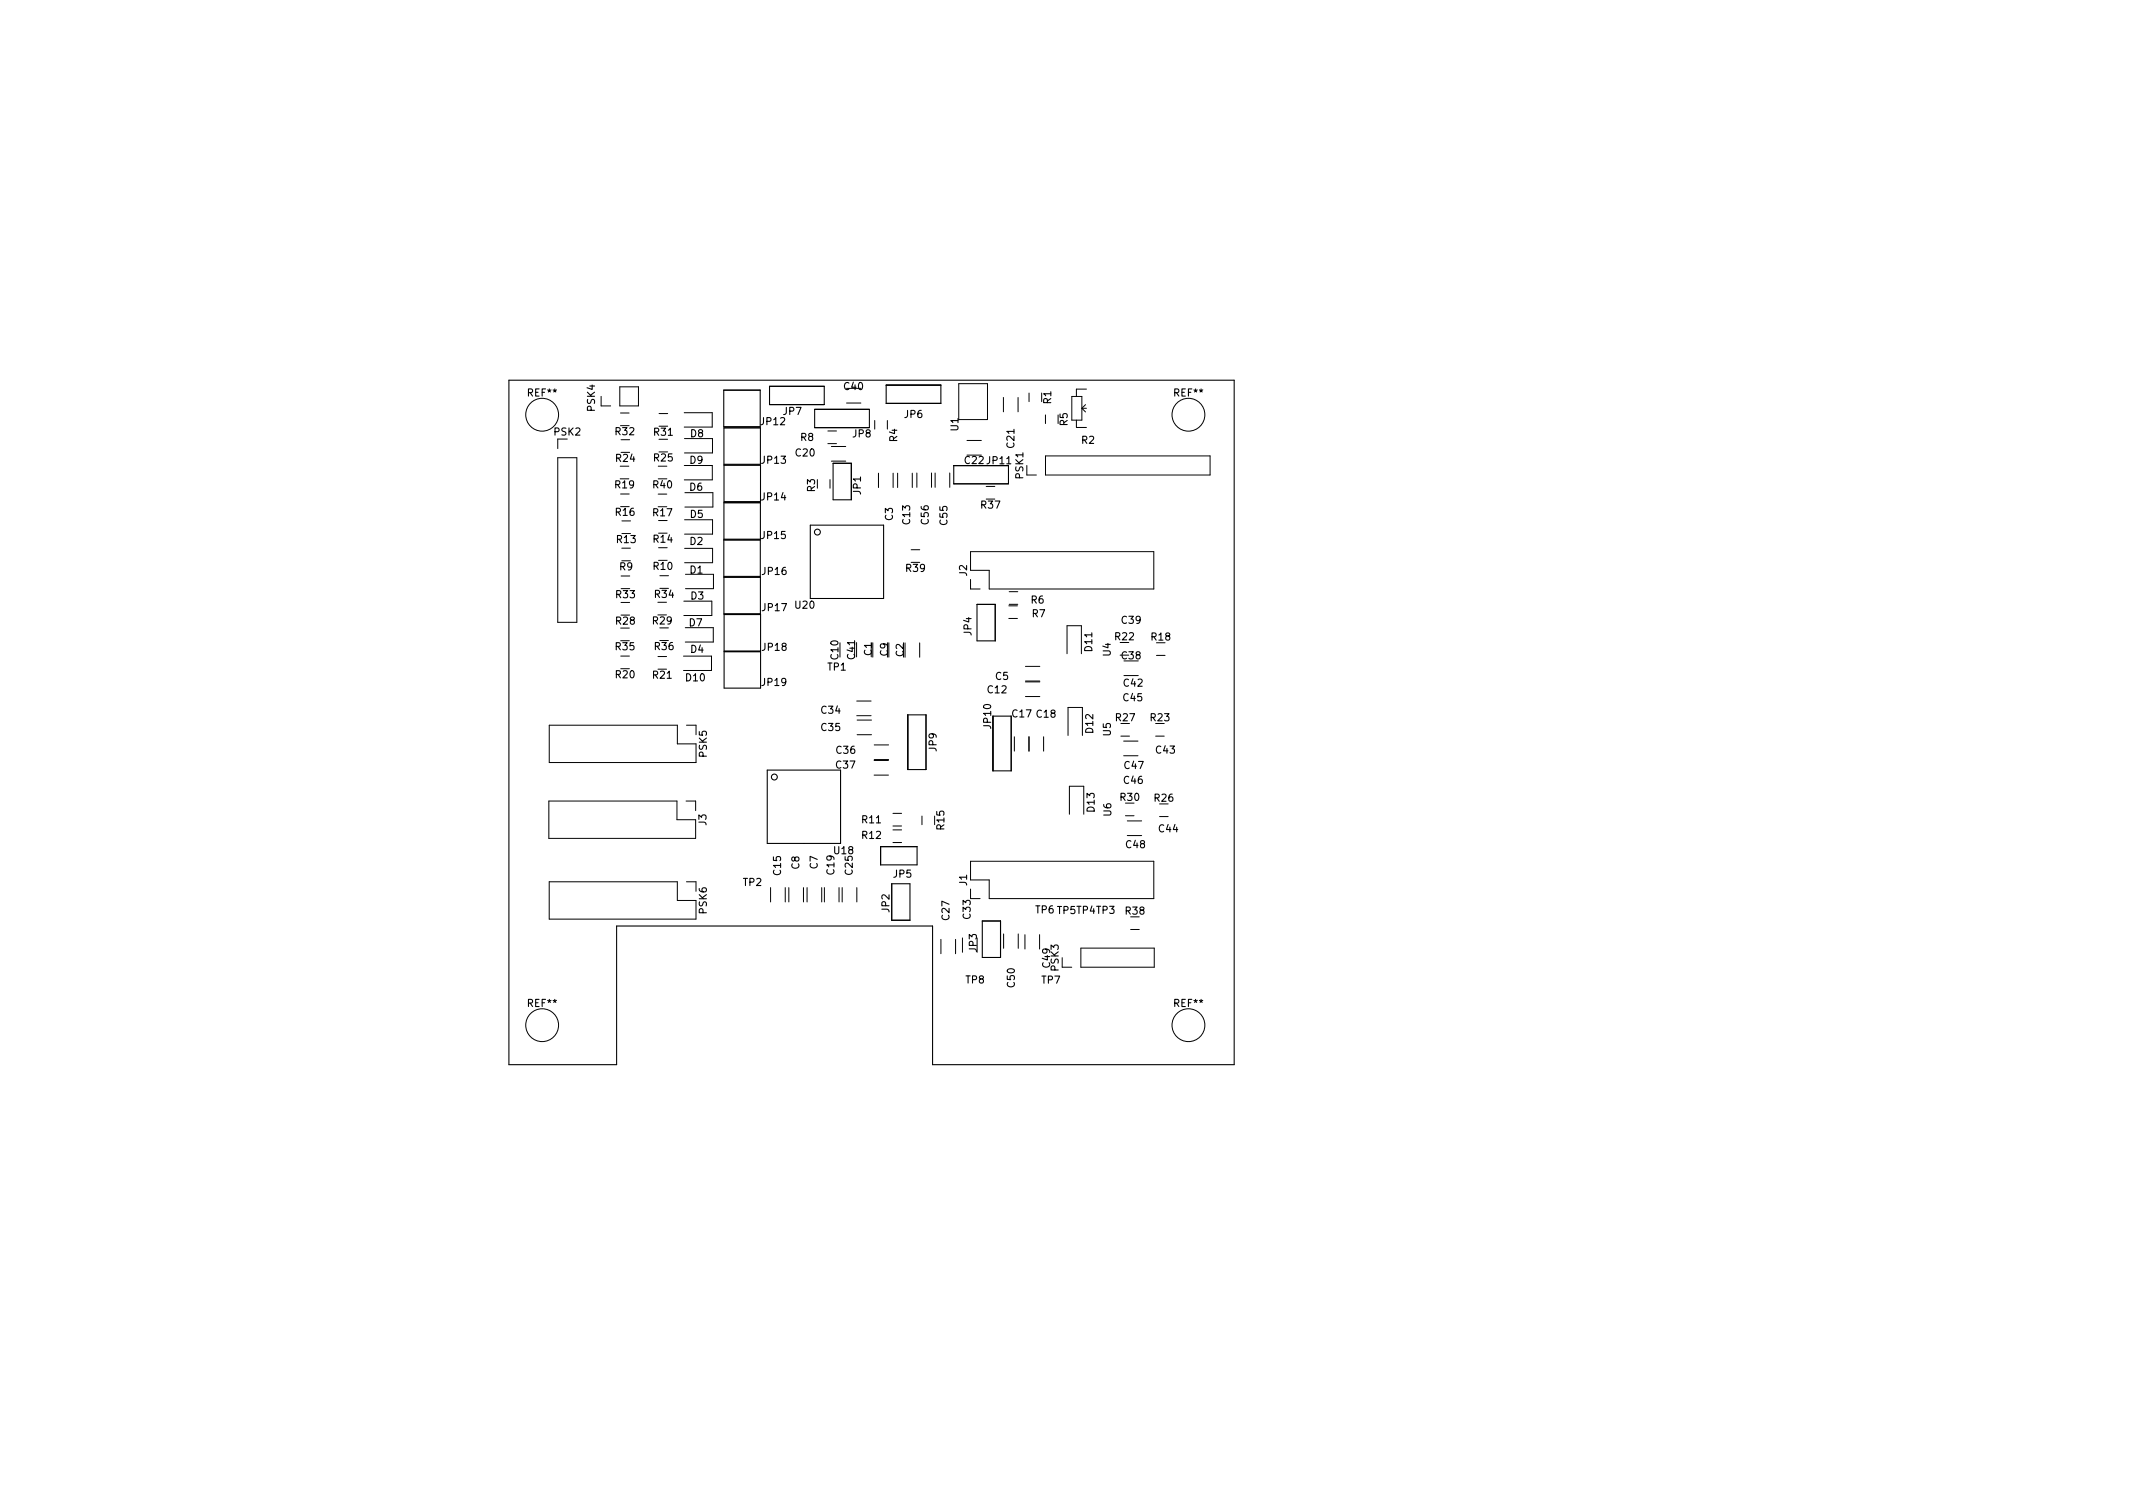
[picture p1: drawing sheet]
<svg xmlns="http://www.w3.org/2000/svg" width="297mm" height="210mm" viewBox="0 0 297 210" stroke-linecap="round" stroke-linejoin="round" font-family="sans-serif">
<defs><g id="words">
<g font-size="1.4">
<text x="73.6" y="55.2">REF**</text>
<text x="82.8" y="57.2" transform="rotate(-90 82.8 57.2)">PSK4</text>
<text x="106" y="59.2">JP12</text>
<text x="109.1" y="57.8">JP7</text>
<text x="117.6" y="54.3">C40</text>
<text x="126" y="58.2">JP6</text>
<text x="133.5" y="60" transform="rotate(-90 133.5 60)">U1</text>
<text x="146.4" y="56.2" transform="rotate(-90 146.4 56.2)">R1</text>
<text x="148.7" y="59.3" transform="rotate(-90 148.7 59.3)">R5</text>
<text x="163.6" y="55.2">REF**</text>
<text x="77.2" y="60.6">PSK2</text>
<text x="85.7" y="60.6">R32</text>
<text x="85.8" y="64.3">R24</text>
<text x="91.1" y="64.2">R25</text>
<text x="91.1" y="60.7">R31</text>
<text x="96.1" y="64.6">D9</text>
<text x="96.2" y="60.9">D8</text>
<text x="106.1" y="64.6">JP13</text>
<text x="110.8" y="63.5">C20</text>
<text x="111.5" y="61.4">R8</text>
<text x="118.8" y="60.9">JP8</text>
<text x="124.9" y="61.5" transform="rotate(-90 124.9 61.5)">R4</text>
<text x="134.4" y="64.6">C22 JP11</text>
<text x="141.3" y="62.3" transform="rotate(-90 141.3 62.3)">C21</text>
<text x="150.6" y="61.8">R2</text>
<text x="85.7" y="68">R19</text>
<text x="85.8" y="71.8">R16</text>
<text x="91" y="71.9">R17</text>
<text x="91" y="68">R40</text>
<text x="96.1" y="68.3">D6</text>
<text x="106.1" y="69.7">JP14</text>
<text x="113.5" y="68.5" transform="rotate(-90 113.5 68.5)">R3</text>
<text x="119.9" y="68.8" transform="rotate(-90 119.9 68.8)">JP1</text>
<text x="136.7" y="70.8">R37</text>
<text x="142.5" y="66.6" transform="rotate(-90 142.5 66.6)">PSK1</text>
<text x="85.9" y="75.6">R13</text>
<text x="91" y="75.6">R14</text>
<text x="96.1" y="75.9">D2</text>
<text x="96.1" y="72.1">D5</text>
<text x="106.1" y="75">JP15</text>
<text x="124.3" y="72.5" transform="rotate(-90 124.3 72.5)">C3</text>
<text x="126.7" y="73" transform="rotate(-90 126.7 73)">C13</text>
<text x="129.3" y="73" transform="rotate(-90 129.3 73)">C56</text>
<text x="131.9" y="73.1" transform="rotate(-90 131.9 73.1)">C55</text>
<text x="85.8" y="83.3">R33</text>
<text x="86.3" y="79.4">R9</text>
<text x="91" y="79.3">R10</text>
<text x="91.2" y="83.2">R34</text>
<text x="96.1" y="79.9">D1</text>
<text x="96.2" y="83.5">D3</text>
<text x="106.2" y="80">JP16</text>
<text x="126.2" y="79.6">R39</text>
<text x="134.7" y="80.2" transform="rotate(-90 134.7 80.2)">J2</text>
<text x="85.8" y="87">R28</text>
<text x="90.9" y="86.9">R29</text>
<text x="96" y="87.2">D7</text>
<text x="106.2" y="85.1">JP17</text>
<text x="110.8" y="84.7">U20</text>
<text x="135.3" y="88.4" transform="rotate(-90 135.3 88.4)">JP4</text>
<text x="143.6" y="84">R6</text>
<text x="143.8" y="85.9">R7</text>
<text x="155.3" y="89.1">R22</text>
<text x="156.2" y="86.9">C39</text>
<text x="160.4" y="89.2">R18</text>
<text x="85.8" y="90.5">R35</text>
<text x="85.8" y="94.4">R20</text>
<text x="91" y="94.5">R21</text>
<text x="91.2" y="90.5">R36</text>
<text x="95.6" y="94.9">D10</text>
<text x="96.2" y="90.9">D4</text>
<text x="106.2" y="95.5">JP19</text>
<text x="106.2" y="90.6">JP18</text>
<text x="115.3" y="93.4">TP1</text>
<text x="116.7" y="91.8" transform="rotate(-90 116.7 91.8)">C10</text>
<text x="119.1" y="91.7" transform="rotate(-90 119.1 91.7)">C41</text>
<text x="121.4" y="91.3" transform="rotate(-90 121.4 91.3)">C1</text>
<text x="123.6" y="91.3" transform="rotate(-90 123.6 91.3)">C9</text>
<text x="125.8" y="91.4" transform="rotate(-90 125.8 91.4)">C2</text>
<text x="138.6" y="94.7">C5</text>
<text x="152.1" y="90.7" transform="rotate(-90 152.1 90.7)">D11</text>
<text x="154.7" y="91.3" transform="rotate(-90 154.7 91.3)">U4</text>
<text x="156.2" y="91.8">C38</text>
<text x="156.5" y="95.6">C42</text>
<text x="114.4" y="99.4">C34</text>
<text x="114.4" y="101.8">C35</text>
<text x="137.6" y="96.5">C12</text>
<text x="138" y="101.4" transform="rotate(-90 138 101.4)">JP10</text>
<text x="141" y="99.9">C17 C18</text>
<text x="155.4" y="100.4">R27</text>
<text x="156.5" y="97.6">C45</text>
<text x="160.3" y="100.4">R23</text>
<text x="98.4" y="105.4" transform="rotate(-90 98.4 105.4)">PSK5</text>
<text x="116.5" y="107">C37</text>
<text x="116.5" y="105">C36</text>
<text x="130.4" y="104.6" transform="rotate(-90 130.4 104.6)">JP9</text>
<text x="152.2" y="102" transform="rotate(-90 152.2 102)">D12</text>
<text x="154.7" y="102.4" transform="rotate(-90 154.7 102.4)">U5</text>
<text x="156.6" y="107.1">C47</text>
<text x="161" y="104.9">C43</text>
<text x="152.4" y="113" transform="rotate(-90 152.4 113)">D13</text>
<text x="154.8" y="113.6" transform="rotate(-90 154.8 113.6)">U6</text>
<text x="156.1" y="111.5">R30</text>
<text x="156.5" y="109.1">C46</text>
<text x="160.8" y="111.6">R26</text>
<text x="98.4" y="114.9" transform="rotate(-90 98.4 114.9)">J3</text>
<text x="116.2" y="118.9">U18</text>
<text x="120.1" y="114.6">R11</text>
<text x="120.1" y="116.8">R12</text>
<text x="131.5" y="115.5" transform="rotate(-90 131.5 115.5)">R15</text>
<text x="156.9" y="118.1">C48</text>
<text x="161.4" y="115.9">C44</text>
<text x="103.5" y="123.4">TP2</text>
<text x="108.8" y="121.8" transform="rotate(-90 108.8 121.8)">C15</text>
<text x="111.3" y="121" transform="rotate(-90 111.3 121)">C8</text>
<text x="113.9" y="121" transform="rotate(-90 113.9 121)">C7</text>
<text x="116.2" y="121.7" transform="rotate(-90 116.2 121.7)">C19</text>
<text x="118.7" y="121.8" transform="rotate(-90 118.7 121.8)">C25</text>
<text x="124.4" y="122.2">JP5</text>
<text x="134.7" y="123.3" transform="rotate(-90 134.7 123.3)">J1</text>
<text x="98.4" y="127.2" transform="rotate(-90 98.4 127.2)">PSK6</text>
<text x="123.9" y="127" transform="rotate(-90 123.9 127)">JP2</text>
<text x="132.2" y="128.1" transform="rotate(-90 132.2 128.1)">C27</text>
<text x="135.2" y="127.9" transform="rotate(-90 135.2 127.9)">C33</text>
<text x="144.2" y="127.2">TP6 TP5TP4TP3</text>
<text x="156.8" y="127.3">R38</text>
<text x="134.5" y="136.9">TP8</text>
<text x="136" y="132.5" transform="rotate(-90 136 132.5)">JP3</text>
<text x="141.3" y="137.4" transform="rotate(-90 141.3 137.4)">C50</text>
<text x="145.1" y="137">TP7</text>
<text x="146.2" y="134.7" transform="rotate(-90 146.2 134.7)">C49</text>
<text x="147.4" y="135.2" transform="rotate(-90 147.4 135.2)">PSK3</text>
<text x="73.6" y="140.2">REF**</text>
<text x="163.6" y="140.2">REF**</text>
</g>
</g></defs>
<g fill="none" stroke="#000" stroke-width=".15">
<path d="M70.9 52.9h101v95.3h-42v-19.3h-44v19.3h-15zM100.8 54.3h5.1v5.1h-5.1zM100.8 59.6h5.1v5.1h-5.1zM107.2 53.8h7.6v2.5h-7.6zM113.4 57h7.7v2.5h-7.7zM123.4 53.6h7.6v2.6h-7.6zM100.8 75.2h5.1v5.1h-5.1zM100.8 70h5.1v5.1h-5.1zM100.8 64.8h5.1v5h-5.1zM112.8 73.1h10.3v10.2h-10.3zM116 64.5h2.6v5.1h-2.6zM132.8 64.8h7.6v2.6h-7.6z"/>
<path d="M100.8 80.4h5.1v5.1h-5.1zM100.8 85.6h5.1v5h-5.1zM100.8 90.7h5.1v5.1h-5.1zM126.4 99.5h2.6v7.7h-2.6zM136.1 84.2h2.5v5h-2.5zM138.3 99.7h2.5v7.6h-2.5zM106.8 107.2h10.3v10.2h-10.3zM122.6 117.9h5.1v2.5h-5.1zM124.2 123.1h2.5v5h-2.5zM136.8 128.2h2.5v5.1h-2.5z"/>
<circle cx="113.8" cy="74.1" r=".41"/>
<circle cx="107.8" cy="108.2" r=".41"/>
</g>
<g fill="none" stroke="#000" stroke-width=".14">
<path d="M83.7 55.2v1.3h1.3M86.3 53.9h2.6v2.6h-2.6zM86.4 57.5h1.2M91.8 57.6h1.2M95.3 57.5h3.9v2h-3.9M117.9 56.1h2M121.8 58.6v1.2M123.6 58.6v1.2M133.5 53.4h4v5h-4zM139.7 55.3v2M141.8 55.3v2M143.3 54.7v1.2"/>
<path d="M145.6 57.8v1.2M149.3 55.2h1.4v3.3h-1.4zM149.9 58.5v1h1.4M150.7 56.9h.6M150.7 56.9l.5 .5M151.2 56.3l-.5 .6M151.3 54.2h-1.4v1M77.7 61.1v1.4M77.7 63.7h2.6v23h-2.6zM86.4 64.9h1.2M86.4 68.8h1.2M86.5 61.2h1.2"/>
<path d="M86.6 76.3h1.2M86.6 72.5h1.2M91.7 68.8h1.2M91.7 64.9h1.2M91.7 72.5h1.2M91.7 76.3h1.2M95.3 64.8h3.9v2h-3.9M95.3 61.1h3.9v2h-3.9M95.3 72.4h3.9v2h-3.9M95.3 76.4h3.9v2h-3.9M95.4 68.6h3.9v2h-3.9M95.5 80h3.9v2h-3.9"/>
<path d="M115.3 60h1.2M115.3 61.8h1.2M115.6 66.8v1.2M115.8 64.2h2M115.8 62.2h2M122.3 65.9v2M124.4 65.9v2M125 65.9v2M126.9 76.5h1.2M127 65.9v2M127.7 65.9v2M129.7 65.9v2"/>
<path d="M130.2 65.9v2M132.3 65.9v2M134.7 61.3h2M135.2 76.8h25.5v5.2h-22.9v-2.6h-2.6zM137.3 67.7h1.2M143 66.1h1.3M145.6 63.5h22.9v2.6h-22.9zM86.4 91.4h1.2M86.5 83.9h1.2M86.5 80.2h1.2M91.6 83.9h1.2M91.6 91.4h1.2"/>
<path d="M91.9 80.2h1.2M95.2 91.4h3.9v2h-3.9M95.2 83.7h3.9v2h-3.9M95.4 87.4h3.9v2h-3.9M119.3 99.7h2M119.3 97.6h2M128.1 89.5v2M135.2 80.7v1.3h1.3M140.5 84.4h1.2M140.5 86.1h1.2M140.5 82.4h1.2M140.5 84.1h1.2"/>
<path d="M142.8 94.8h2M142.8 92.8h2M142.8 97h2M142.8 94.9h2M148.6 91v-3.9h2v3.9M156.5 94.1h2M161 91.3h1.2M76.4 111.5h17.9v2.6h2.6v2.6h-20.5zM76.5 101h17.8v2.6h2.6v2.6h-20.4zM95.5 111.5h1.4v1.4M95.6 101h1.3v1.3M119.4 102.3h2"/>
<path d="M119.4 100.3h2M121.7 105.9h2M121.7 107.9h2M121.7 103.7h2M121.7 105.8h2M124.4 113.3h1.2M124.4 115h1.2M124.4 115.6h1.2M124.4 117.3h1.2M128.4 113.6v1.2M135.2 119.9h25.5v5.2h-22.9v-2.6h-2.6zM141.3 102.6v2"/>
<path d="M143.3 102.6v2M145.3 102.6v2M148.7 102.4v-3.9h2v3.9M148.9 113.4v-3.9h2v3.9M156.1 102.5h1.2M156.5 103.2h2M156.5 105.2h2M156.7 113.6h1.2M157 114.3h2M157 116.3h2M160.9 102.5h1.2M161.5 113.7h1.2"/>
<path d="M76.5 122.8h17.8v2.6h2.6v2.6h-20.4zM95.6 122.8h1.3v1.3M107.3 123.6v2M109.4 123.6v2M109.9 123.6v2M111.9 123.6v2M112.4 123.6v2M114.4 123.6v2M114.8 123.6v2M116.8 123.6v2M117.3 123.6v2M119.3 123.6v2"/>
<path d="M131 130.8v2M133.1 130.8v2M134 130.6v2M135.2 123.8v1.3h1.3M139.8 130v2M141.8 130v2M142.7 130.1v2M144.8 130.1v2M147.9 134.7h1.3M150.5 132h10.2v2.7h-10.2zM157.5 129.4h1.2"/>
<circle cx="75.5" cy="57.7" r="2.29"/>
<circle cx="165.5" cy="57.7" r="2.29"/>
<circle cx="75.5" cy="142.7" r="2.29"/>
<circle cx="165.5" cy="142.7" r="2.29"/>
</g>
<use href="#words"/>
</svg>
